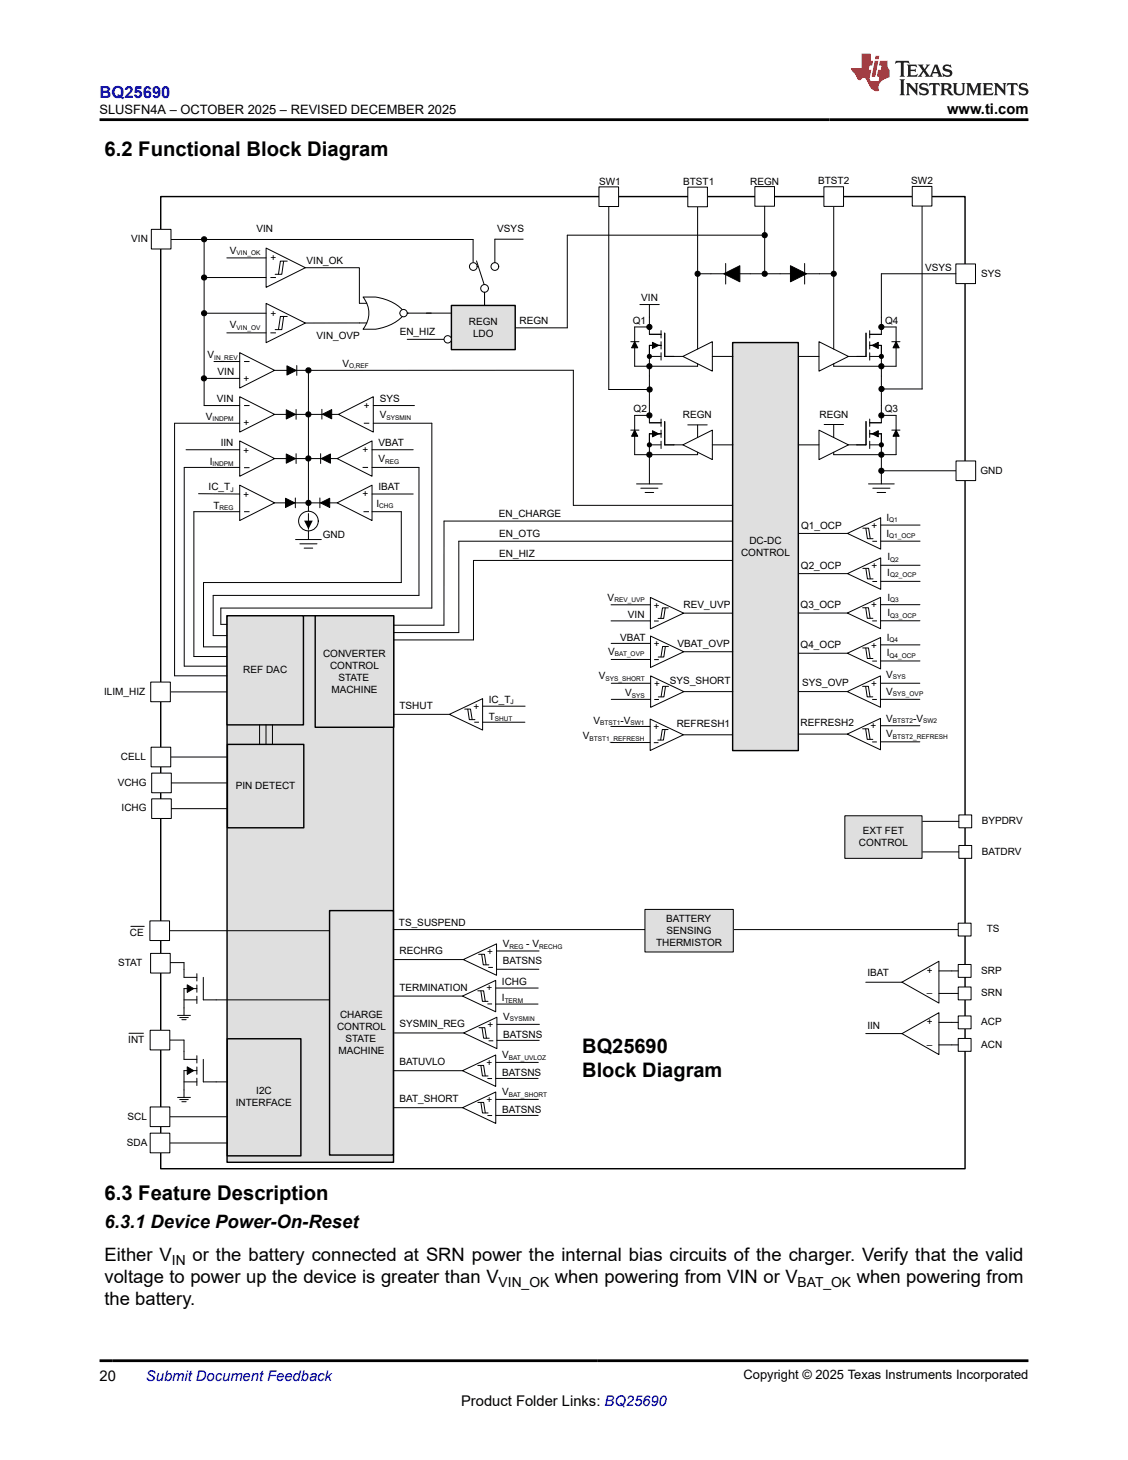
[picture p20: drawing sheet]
<svg xmlns="http://www.w3.org/2000/svg" width="216mm" height="279mm" viewBox="0 0 216 279" stroke-linecap="round" stroke-linejoin="round" font-family="sans-serif">
<defs><g id="words">
<g font-size="3.9">
<text x="20" y="29.9">6.2 Functional Block Diagram</text>
<text x="20" y="229.6">6.3 Feature Description</text>
</g>
<g font-size="3.8">
<text x="111.4" y="201.4">BQ25690</text>
<text x="111.4" y="206">Block Diagram</text>
</g>
<g font-size="3.5">
<text x="20" y="235">6.3.1 Device Power-On-Reset</text>
<text x="20" y="241.3">Either V</text>
<text x="20" y="245.6">voltage to power up the device is greater than V</text>
<text x="36.9" y="241.3">or the battery connected at SRN power the internal bias circuits of the charger. Verify that the valid</text>
<text x="106.2" y="245.6">when powering from VIN or V</text>
<text x="164" y="245.6">when powering from</text>
<text x="20" y="249.8">the battery.</text>
</g>
<text font-size="3.2" fill="#00f" x="19" y="18.7">BQ25690</text>
<g font-size="2.8">
<text x="181.3" y="21.8">www.ti.com</text>
<text x="19" y="264.2">20</text>
<text x="88.3" y="269">Product Folder Links: BQ25690</text>
</g>
<text font-size="2.8" fill="#00f" x="27.9" y="264.2">Submit Document Feedback</text>
<g font-size="2.6">
<text x="32.9" y="242">IN</text>
<text x="95.4" y="246.3">VIN_OK</text>
<text x="152.7" y="246.3">BAT_OK</text>
</g>
<g font-size="2.5">
<text x="19" y="21.9">SLUSFN4A – OCTOBER 2025 – REVISED DECEMBER 2025</text>
<text x="142.3" y="263.9">Copyright © 2025 Texas Instruments Incorporated</text>
</g>
<g font-size="1.9">
<text x="114.6" y="35.4">SW1</text>
<text x="130.8" y="35.4">BTST1</text>
<text x="143.6" y="35.4">REGN</text>
<text x="156.6" y="35.3">BTST2</text>
<text x="174.4" y="35.2">SW2</text>
<text x="25.1" y="46.3">VIN</text>
<text x="49.1" y="44.5">VIN</text>
<text x="95.2" y="44.5">VSYS</text>
<text x="44" y="48.5">V</text>
<text x="51.8" y="50">+</text>
<text x="58.7" y="50.6">VIN_OK</text>
<text x="177" y="51.9">VSYS</text>
<text x="187.8" y="53">SYS</text>
<text x="122.7" y="57.6">VIN</text>
<text x="44" y="62.8">V</text>
<text x="51.8" y="60.6">+</text>
<text x="60.6" y="64.8">VIN_OVP</text>
<text x="76.5" y="64.2">EN_HIZ</text>
<text x="89.7" y="62.1">REGN</text>
<text x="90.5" y="64.4">LDO</text>
<text x="99.4" y="61.9">REGN</text>
<text x="121.1" y="62">Q1</text>
<text x="169.4" y="62">Q4</text>
<text x="39.7" y="68.6">V</text>
<text x="41.6" y="71.8">VIN</text>
<text x="65.5" y="70.2">V</text>
<text x="41.5" y="76.9">VIN</text>
<text x="46.6" y="73.1">+</text>
<text x="72.7" y="76.9">SYS</text>
<text x="39.4" y="80.3">V</text>
<text x="46.6" y="81.5">+</text>
<text x="69.6" y="78.2">+</text>
<text x="72.7" y="80">V</text>
<text x="121.3" y="78.9">Q2</text>
<text x="130.7" y="80">REGN</text>
<text x="156.9" y="80.1">REGN</text>
<text x="169.3" y="78.9">Q3</text>
<text x="40.2" y="88.9">I</text>
<text x="42.2" y="85.4">IIN</text>
<text x="47.7" y="85.5" transform="rotate(-180 47.7 85.5)">+</text>
<text x="69.4" y="86.7">+</text>
<text x="72.4" y="85.4">VBAT</text>
<text x="72.4" y="88.5">V</text>
<text x="39.9" y="93.9">IC_T</text>
<text x="47.7" y="94" transform="rotate(-180 47.7 94)">+</text>
<text x="69.4" y="95.2">+</text>
<text x="72.4" y="93.9">IBAT</text>
<text x="187.7" y="90.7">GND</text>
<text x="40.8" y="97.3">T</text>
<text x="72" y="97">I</text>
<text x="95.5" y="98.9">EN_CHARGE</text>
<text x="153.3" y="101.1">Q1_OCP</text>
<text x="166.8" y="101.2">+</text>
<text x="169.7" y="99.7">I</text>
<text x="61.8" y="103">GND</text>
<text x="95.5" y="102.8">EN_OTG</text>
<text x="95.6" y="106.6">EN_HIZ</text>
<text x="141.8" y="106.3">CONTROL</text>
<text x="143.4" y="104">DC-DC</text>
<text x="169.7" y="102.7">I</text>
<text x="169.8" y="107.2">I</text>
<text x="153.3" y="108.9">Q2_OCP</text>
<text x="166.8" y="108.9">+</text>
<text x="169.8" y="110.2">I</text>
<text x="116.3" y="114.9">V</text>
<text x="120.2" y="118.2">VIN</text>
<text x="125.1" y="116.5">+</text>
<text x="130.8" y="116.4">REV_UVP</text>
<text x="153.2" y="116.3">Q3_OCP</text>
<text x="166.8" y="116.4">+</text>
<text x="169.8" y="117.9">I</text>
<text x="169.8" y="114.9">I</text>
<text x="61.8" y="125.6">CONVERTER</text>
<text x="116.4" y="125.3">V</text>
<text x="118.7" y="122.7">VBAT</text>
<text x="125.2" y="123.8">+</text>
<text x="129.7" y="123.8">VBAT_OVP</text>
<text x="153.2" y="124.1">Q4_OCP</text>
<text x="166.8" y="124.1">+</text>
<text x="169.7" y="125.6">I</text>
<text x="169.7" y="122.6">I</text>
<text x="46.6" y="128.8">REF DAC</text>
<text x="63.2" y="127.9">CONTROL</text>
<text x="64.8" y="130.2">STATE</text>
<text x="114.6" y="130">V</text>
<text x="125.2" y="131.5">+</text>
<text x="128.2" y="130.9">SYS_SHORT</text>
<text x="153.5" y="131.3">SYS_OVP</text>
<text x="166.8" y="131.5">+</text>
<text x="169.6" y="129.7">V</text>
<text x="19.9" y="133">ILIM_HIZ</text>
<text x="63.4" y="132.5">MACHINE</text>
<text x="76.5" y="135.7">TSHUT</text>
<text x="90.6" y="135.8">+</text>
<text x="93.6" y="134.5">IC_T</text>
<text x="93.6" y="137.7">T</text>
<text x="119.7" y="133.2">V</text>
<text x="169.6" y="133">V</text>
<text x="111.5" y="141.5">V</text>
<text x="113.6" y="138.5">V</text>
<text x="118.7" y="138.5">-V</text>
<text x="125.1" y="139.7">+</text>
<text x="129.5" y="139.2">REFRESH1</text>
<text x="153.2" y="139">REFRESH2</text>
<text x="166.6" y="139.6">+</text>
<text x="169.6" y="138.1">V</text>
<text x="169.6" y="141.1">V</text>
<text x="174.8" y="138.1">-V</text>
<text x="23.2" y="145.4">CELL</text>
<text x="22.5" y="150.4">VCHG</text>
<text x="23.3" y="155.3">ICHG</text>
<text x="45.1" y="151">PIN DETECT</text>
<text x="164.4" y="161.9">CONTROL</text>
<text x="165.2" y="159.6">EXT FET</text>
<text x="187.9" y="157.8">BYPDRV</text>
<text x="187.9" y="163.6">BATDRV</text>
<text x="24.9" y="179.1">CE</text>
<text x="76.4" y="177.1">TS_SUSPEND</text>
<text x="127.5" y="176.4">BATTERY</text>
<text x="127.6" y="178.7">SENSING</text>
<text x="188.9" y="178.4">TS</text>
<text x="22.6" y="184.9">STAT</text>
<text x="76.5" y="182.6">RECHRG</text>
<text x="93.3" y="182.8">+</text>
<text x="96.2" y="181.3">V</text>
<text x="96.2" y="184.5">BATSNS</text>
<text x="100.7" y="181.3">- V</text>
<text x="125.6" y="181">THERMISTOR</text>
<text x="76.5" y="189.6">TERMINATION</text>
<text x="93.1" y="189.7">+</text>
<text x="96.1" y="188.5">ICHG</text>
<text x="96.1" y="191.6">I</text>
<text x="166" y="186.7">IBAT</text>
<text x="177.4" y="186.4">+</text>
<text x="177.4" y="190.7">–</text>
<text x="187.8" y="186.4">SRP</text>
<text x="187.8" y="190.7">SRN</text>
<text x="64.5" y="197.1">CONTROL</text>
<text x="65.1" y="194.8">CHARGE</text>
<text x="76.5" y="196.6">SYSMIN_REG</text>
<text x="93.3" y="196.8">+</text>
<text x="96.3" y="195.1">V</text>
<text x="166" y="196.8">IIN</text>
<text x="177.4" y="196.2">+</text>
<text x="187.8" y="196.2">ACP</text>
<text x="24.6" y="199.6">INT</text>
<text x="64.8" y="201.7">MACHINE</text>
<text x="66.1" y="199.4">STATE</text>
<text x="76.5" y="203.9">BATUVLO</text>
<text x="96.1" y="202.5">V</text>
<text x="96.3" y="198.6">BATSNS</text>
<text x="177.4" y="200.5">–</text>
<text x="187.8" y="200.5">ACN</text>
<text x="49.1" y="209.4">I2C</text>
<text x="93.1" y="204">+</text>
<text x="96.1" y="205.8">BATSNS</text>
<text x="96.1" y="209.6">V</text>
<text x="24.4" y="214.3">SCL</text>
<text x="45.1" y="211.7">INTERFACE</text>
<text x="76.5" y="210.9">BAT_SHORT</text>
<text x="93.1" y="211.1">+</text>
<text x="96.1" y="212.9">BATSNS</text>
<text x="24.3" y="219.3">SDA</text>
</g>
<g font-size="1.2">
<text x="45.3" y="48.8">VIN_OK</text>
<text x="45.3" y="63.1">VIN_OV</text>
<text x="41" y="68.8">IN_REV</text>
<text x="66.8" y="70.5">O,REF</text>
<text x="40.7" y="80.6">INDPM</text>
<text x="74" y="80.3">SYSMIN</text>
<text x="40.7" y="89.2">INDPM</text>
<text x="73.7" y="88.7">REG</text>
<text x="44.1" y="94.1">J</text>
<text x="42" y="97.6">REG</text>
<text x="72.6" y="97.2">CHG</text>
<text x="170.2" y="100">Q1</text>
<text x="170.2" y="103">Q1_OCP</text>
<text x="170.4" y="107.5">Q2</text>
<text x="170.4" y="110.5">Q2_OCP</text>
<text x="117.6" y="115.2">REV_UVP</text>
<text x="170.4" y="118.2">Q3_OCP</text>
<text x="170.4" y="115.2">Q3</text>
<text x="117.7" y="125.6">BAT_OVP</text>
<text x="170.2" y="125.9">Q4_OCP</text>
<text x="170.3" y="122.9">Q4</text>
<text x="115.9" y="130.2">SYS_SHORT</text>
<text x="170.9" y="130">SYS</text>
<text x="94.7" y="138">SHUT</text>
<text x="97.7" y="134.8">J</text>
<text x="120.9" y="133.5">SYS</text>
<text x="170.9" y="133.3">SYS_OVP</text>
<text x="112.8" y="141.7">BTST1_REFRESH</text>
<text x="114.9" y="138.8">BTST1</text>
<text x="120.7" y="138.8">SW1</text>
<text x="170.9" y="138.4">BTST2</text>
<text x="170.9" y="141.3">BTST2_REFRESH</text>
<text x="176.7" y="138.4">SW2</text>
<text x="97.5" y="181.6">REG</text>
<text x="103.2" y="181.6">RECHG</text>
<text x="96.6" y="191.9">TERM</text>
<text x="97.6" y="195.4">SYSMIN</text>
<text x="97.4" y="202.8">BAT_UVLOZ</text>
<text x="97.4" y="209.9">BAT_SHORT</text>
</g>
</g></defs>
<path d="M109.7 70.9v25.8M32.6 132.4h11M35.2 201.2v1.5h2.5M35.2 207h2.5M35.8 204.2l1.3 .7-1.3 .7zM37.7 204.9h-2.5v3.7M37.7 202v1.4M37.7 204.2v1.4M37.7 206.3v1.4M38.9 202.7v4.3h2.5" fill="none" stroke="#000" stroke-width=".19"/>
<path d="M35.8 204.2l1.3 .7-1.3 .7z" fill="#000"/>
<path d="M30.8 37.6h153.9v186.1h-153.9z" fill="none" stroke="#000" stroke-width=".27"/>
<path d="M43.5 117.8h31.8v104.6h-31.8z" fill-rule="evenodd" fill="#dfdfdf"/>
<path d="M43.5 117.8h31.8v104.6h-31.8z" fill="none" stroke="#000" stroke-width=".27"/>
<path d="M30.8 45.8h59.8M50.9 47.5l7.6 3.7-7.6 3.8zM51.8 53.1h1M54.3 50l-.4 2.5h-1.2M55 50h-1.3l-.4 2.5M45.9 92.9l6.7 3.3-6.7 3.4zM46.7 97.9h1.1M52.6 96.2h11.9M75.5 136.7h10.5M75.4 190.6h13.1M75.5 197.7h13.2M75.4 204.9h13.1" fill="none" stroke="#000" stroke-width=".19"/>
<path d="M63.1 174.3h12.2v46.7h-12.2z" fill-rule="evenodd" fill="#dfdfdf"/>
<path d="M63.1 174.3h12.2v46.7h-12.2z" fill="none" stroke="#000" stroke-width=".27"/>
<path d="M60.3 117.8h15.1v21.4h-15.1z" fill-rule="evenodd" fill="#dfdfdf"/>
<path d="M60.3 117.8h15.1v21.4h-15.1z" fill="none" stroke="#000" stroke-width=".27"/>
<path d="M43.5 117.8h14.6v20.9h-14.6z" fill-rule="evenodd" fill="#dfdfdf"/>
<path d="M43.5 117.8h14.6v20.9h-14.6z" fill="none" stroke="#000" stroke-width=".27"/>
<g fill="none" stroke="#000" stroke-width=".19">
<path d="M50.9 58.1l7.6 3.7-7.6 3.8zM51.8 63.7h1M54.3 60.6l-.4 2.5h-1.2M55 60.6h-1.3l-.4 2.4M59 70.9v26.9M75.4 119.6h9.6"/>
<circle cx="39.1" cy="45.8" r=".5"/>
<circle cx="59" cy="96.2" r=".5"/>
</g>
<g fill="#000">
<circle cx="39.1" cy="45.8" r=".5"/>
<circle cx="59" cy="96.2" r=".5"/>
</g>
<path d="M86.4 58.5h12.2v8.4h-12.2z" fill-rule="evenodd" fill="#dfdfdf"/>
<path d="M86.4 58.5h12.2v8.4h-12.2z" fill="none" stroke="#000" stroke-width=".27"/>
<path d="M39.1 53.1h11.8M39.1 59.9h11.8M43.4 49.4h7.5M78.2 59.9h4.3M43.4 63.7h7.5M77.9 64.9h7.1" fill="none" stroke="#000" stroke-width=".19"/>
<circle cx="85.7" cy="64.9" r=".7" fill="#fff"/>
<g fill="none" stroke="#000" stroke-width=".19">
<path d="M58.4 51.2h10.4v6.8M81.6 59.9h4.8M45.9 75.9l6.7 3.4-6.7 3.4zM46.7 77.6h1.1M52.5 79.3h12.3M54.8 78.4l1.8 .9-1.8 .9zM56.7 78.4v1.8M98.7 62.7h9.9M33.4 81h12.5M37.1 97.9h8.8M45.9 84.4l6.7 3.4-6.7 3.3zM46.7 89.5h1.1"/>
<path d="M52.5 87.8h12.2M54.6 95.4l1.8 .8-1.8 .9zM54.8 86.9l1.8 .9-1.8 .8zM56.5 95.3v1.9M56.7 86.8v1.9M59 98.3v3M61.2 95.3v1.9M61.3 96.2l1.8-.8v1.7zM61.4 86.8v1.9M61.5 87.8l1.7-.9v1.7zM64.5 87.8l6.7-3.4v6.7zM64.5 96.2l6.7-3.3v6.7z"/>
<path d="M69.4 89.5h1M69.6 97.9h1M71.2 89.5h9M71.2 94.5h7.9M71.2 86.1h7.9M140.2 99.7h-55.2v19.9M35.3 127.5h8.1M86 136.7l6.4-3v6zM88.9 135.7h1.2l.3 2M89.5 135.7l.3 2h1.1M90.8 138.2h.9M92.4 138.2h8.1"/>
<path d="M92.4 135.1h8.1M88.5 190.6l6.4-3v6zM88.7 197.7l6.4-3v6zM91.5 189.6h1.1l.3 2M91.7 196.7h1.1l.3 2M92 189.6l.3 2h1.1M92.3 196.7l.3 2h1M93.3 192.1h.9M93.5 199.2h.9M94.9 192.1h8.1M94.9 189.1h8.1M95.1 199.1h8.1"/>
<path d="M95.1 196h8.1M88.5 204.9l6.4-3v6zM91.5 203.9h1.1l.3 2M92 203.9l.3 2h1.1M93.3 206.4h.9M94.9 206.4h8.1M94.9 203.3h8.1"/>
<circle cx="39.1" cy="53.1" r=".5"/>
<circle cx="39.1" cy="59.9" r=".5"/>
<circle cx="59" cy="79.3" r=".5"/>
<circle cx="85.7" cy="64.9" r=".7"/>
<circle cx="59" cy="87.7" r=".5"/>
<circle cx="59" cy="99.7" r="1.88"/>
</g>
<g fill="#000">
<path d="M54.8 78.4l1.8 .9-1.8 .9zM54.6 95.4l1.8 .8-1.8 .9zM54.8 86.9l1.8 .9-1.8 .8zM58.2 99.6h1.7l-.9 1.7zM61.3 96.2l1.8-.8v1.7zM61.5 87.8l1.7-.9v1.7z"/>
<circle cx="39.1" cy="53.1" r=".5"/>
<circle cx="39.1" cy="59.9" r=".5"/>
<circle cx="59" cy="79.3" r=".5"/>
<circle cx="59" cy="87.7" r=".5"/>
</g>
<path d="M29 43.9h3.7v3.8h-3.7z" fill-rule="evenodd" fill="#fff"/>
<g fill="none" stroke="#000" stroke-width=".19">
<path d="M29 43.9h3.7v3.8h-3.7zM56.6 103.3h4.9M57.4 104.1h3.3M58.2 104.9h1.7M59 102.6v.7"/>
<circle cx="124.3" cy="74.5" r=".5"/>
</g>
<circle cx="124.3" cy="74.5" r=".5" fill="#000"/>
<path d="M43.5 198.8h14.1v22.4h-14.1z" fill-rule="evenodd" fill="#dfdfdf"/>
<path d="M43.5 198.8h14.1v22.4h-14.1z" fill="none" stroke="#000" stroke-width=".27"/>
<path d="M32.5 199h2.7M32.5 218.7h10.9M32.5 213.7h10.9" fill="none" stroke="#000" stroke-width=".19"/>
<path d="M28.7 216.9h3.8v3.7h-3.8z" fill-rule="evenodd" fill="#fff"/>
<path d="M28.7 216.9h3.8v3.7h-3.8z" fill="none" stroke="#000" stroke-width=".19"/>
<path d="M28.7 211.8h3.8v3.8h-3.8z" fill-rule="evenodd" fill="#fff"/>
<path d="M28.7 211.8h3.8v3.8h-3.8z" fill="none" stroke="#000" stroke-width=".19"/>
<path d="M28.7 197.2h3.8v3.7h-3.8z" fill-rule="evenodd" fill="#fff"/>
<path d="M87.8 103.6v17.5h-12.4M87.8 103.6h52.4M140.2 107.3h-49.6v15.2h-15.2M28.7 197.2h3.8v3.7h-3.8zM75.5 183.6h13.2M88.7 183.6l6.3-3v6zM91.6 182.6h1.1l.3 2M92.2 182.7l.3 1.9h1.1M93.4 185.1h.9M95 185.5h8.1M95.1 182h8.1" fill="none" stroke="#000" stroke-width=".19"/>
<path d="M28.7 176.2h3.7v3.8h-3.7z" fill-rule="evenodd" fill="#fff"/>
<path d="M136.1 52.4h7.5M138.5 52.4l3.1-1.5v3zM138.9 50.4v4M61.6 78.3v1.9M61.7 79.3l1.8-.9v1.7zM64.8 79.3l6.6-3.4v6.8zM71.4 77.6h7.9M69.6 81h1.1M71.4 81h11.3M42.3 116.4h40.4M28.7 176.2h3.7v3.8h-3.7z" fill="none" stroke="#000" stroke-width=".19"/>
<g fill="#000">
<path d="M61.7 79.3l1.8-.9v1.7z"/>
<path d="M138.5 52.4l3.1-1.5v3z" fill-rule="evenodd"/>
</g>
<path d="M183 50.5h3.7v3.8h-3.7z" fill-rule="evenodd" fill="#fff"/>
<path d="M68.8 58h1.4M69.5 56.8a8.6 8.6 0 0 1 8 3.1 8.4 8.4 0 0 1-8 3.1 4.8 4.8 0 0 0 0-6.2zM76.5 59.9h1.7M183 50.5h3.7v3.8h-3.7zM68.8 61.8h1.4" fill="none" stroke="#000" stroke-width=".19"/>
<circle cx="77.2" cy="59.9" r=".7" fill="#fff"/>
<circle cx="77.2" cy="59.9" r=".7" fill="none" stroke="#000" stroke-width=".19"/>
<path d="M28.8 130.5h3.8v3.8h-3.8z" fill-rule="evenodd" fill="#fff"/>
<g fill="none" stroke="#000" stroke-width=".19">
<path d="M39.1 72.4h6.8M41 69.2h4.9M45.9 67.5l6.7 3.4-6.7 3.4zM46.7 69.2h1.1M54.9 70l1.8 .9-1.8 .9zM56.8 70v1.8M109.7 70.9h-57.1M28.8 130.5h3.8v3.8h-3.8z"/>
<circle cx="39" cy="72.4" r=".5"/>
</g>
<g fill="#000">
<path d="M54.9 70l1.8 .9-1.8 .9z"/>
<circle cx="39" cy="72.4" r=".5"/>
<circle cx="59" cy="70.9" r=".5"/>
</g>
<circle cx="59" cy="70.9" r=".5" fill="none" stroke="#000" stroke-width=".2"/>
<path d="M140.2 65.6h12.6v78h-12.6z" fill-rule="evenodd" fill="#dfdfdf"/>
<path d="M140.2 65.6h12.6v78h-12.6z" fill="none" stroke="#000" stroke-width=".27"/>
<g fill="none" stroke="#000" stroke-width=".19">
<path d="M120.7 65.4h1.6M121.5 65.4l.6 1.2h-1.2zM124.3 68.2h2.1M124.3 60.7v3.3h2.2M124.3 62.6h-2.8v7.5h12v-.5M124.3 77.6v3.3h2.2M124.3 79.5h-2.8v7.5h12v-.5M124.9 65.5l1.2 .6-1.2 .6zM126.5 63.3v1.4M126.5 65.4v1.4M126.5 67.5v1.4M126.5 66.1h-2.2v5.9"/>
<path d="M127.2 63.7v4.5h3.6M130.7 68.2l5.6-2.8v5.6zM136.3 68.2h4M152.8 68.2h4M156.8 65.4l5.6 2.8-5.6 2.8zM165.8 63.7v4.5h-3.5M166.5 66.1h2.2v5.9M166.5 63.3v1.4M166.5 65.4v1.4M166.5 67.5v1.4M166.6 68.2h2.1M166.9 66.1l1.2-.6v1.2z"/>
<path d="M168.7 62.6h2.8v7.5h-11.9v-.5M168.7 79.5h2.8v7.5h-11.9v-.5M168.7 60.7v3.3h-2.2M168.7 77.6v3.3h-2.2M170.7 65.4h1.6M171.5 65.4l.6 1.2h-1.2zM120.7 82.3h1.6M121.5 82.3l.6 1.2h-1.2zM124.3 85.1h2.1M124.9 82.4l1.2 .6-1.2 .6zM126.5 80.2v1.4M126.5 82.3v1.4"/>
<path d="M126.5 84.4v1.4M126.5 83h-2.2v9M127.2 80.7v4.4h3.5M130.7 85.1l5.6-2.8v5.6zM131.6 81.3h3.8M133.5 81.4v2.3M136.3 85.1h4M152.8 85.1h4M156.8 82.3l5.6 2.8-5.6 2.9zM157.7 81.2h3.8M159.6 81.4v2.3M165.8 80.7v4.4h-3.4"/>
<path d="M166.5 83h2.2v9M166.5 80.2v1.4M166.5 82.3v1.4M166.5 84.4v1.4M166.6 85.1h2.1M166.9 83l1.2-.6v1.2zM170.7 82.3h1.6M171.5 82.3l.6 1.2h-1.2z"/>
<circle cx="124.3" cy="79.5" r=".5"/>
<circle cx="124.3" cy="70.1" r=".5"/>
<circle cx="124.3" cy="62.6" r=".5"/>
<circle cx="168.7" cy="70.1" r=".5"/>
<circle cx="168.7" cy="62.6" r=".5"/>
<circle cx="168.7" cy="79.5" r=".5"/>
<circle cx="124.3" cy="87" r=".5"/>
<circle cx="168.7" cy="87" r=".5"/>
</g>
<g fill="#000">
<path d="M121.5 65.4l.6 1.2h-1.2zM124.9 65.5l1.2 .6-1.2 .6zM166.9 66.1l1.2-.6v1.2zM171.5 65.4l.6 1.2h-1.2zM121.5 82.3l.6 1.2h-1.2zM124.9 82.4l1.2 .6-1.2 .6zM166.9 83l1.2-.6v1.2zM171.5 82.3l.6 1.2h-1.2z"/>
<circle cx="124.3" cy="68.2" r=".5"/>
<circle cx="124.3" cy="79.5" r=".5"/>
<circle cx="124.3" cy="70.1" r=".5"/>
<circle cx="124.3" cy="62.6" r=".5"/>
<circle cx="168.7" cy="70.1" r=".5"/>
<circle cx="168.7" cy="62.6" r=".5"/>
<circle cx="168.7" cy="68.2" r=".5"/>
<circle cx="168.7" cy="79.5" r=".5"/>
<circle cx="124.3" cy="87" r=".5"/>
<circle cx="124.3" cy="85.1" r=".5"/>
<circle cx="168.7" cy="85.1" r=".5"/>
<circle cx="168.7" cy="87" r=".5"/>
</g>
<path d="M144.5 35.7h3.7v3.8h-3.7z" fill-rule="evenodd" fill="#fff"/>
<g fill="none" stroke="#000" stroke-width=".19">
<path d="M116.5 39.5v35h7.8M144.5 35.7h3.7v3.8h-3.7zM122.5 58.3h3.7M124.3 58.3v2.4M146.4 45h-37.8v17.7M124.3 72v5.6M168.7 72v5.6"/>
<circle cx="168.7" cy="74.4" r=".5"/>
</g>
<circle cx="168.7" cy="74.4" r=".5" fill="#000"/>
<path d="M114.6 35.8h3.8v3.7h-3.8z" fill-rule="evenodd" fill="#fff"/>
<path d="M114.6 35.8h3.8v3.7h-3.8zM176.5 39.4v35M168.7 74.4h7.8" fill="none" stroke="#000" stroke-width=".19"/>
<path d="M174.6 35.7h3.8v3.7h-3.8z" fill-rule="evenodd" fill="#fff"/>
<path d="M133.5 39.6v27.2M146.4 39.5v12.9M159.6 39.5v27.3M174.6 35.7h3.8v3.7h-3.8z" fill="none" stroke="#000" stroke-width=".19"/>
<path d="M131.6 35.8h3.8v3.8h-3.8z" fill-rule="evenodd" fill="#fff"/>
<path d="M131.6 35.8h3.8v3.8h-3.8z" fill="none" stroke="#000" stroke-width=".19"/>
<path d="M157.7 35.7h3.8v3.8h-3.8z" fill-rule="evenodd" fill="#fff"/>
<g fill="none" stroke="#000" stroke-width=".19">
<path d="M157.7 35.7h3.8v3.8h-3.8zM133.5 52.4h2.6M143.6 52.4h16M151.3 50.9l3.1 1.5-3.1 1.5zM154 50.4v4M183 52.4h-14.3v8.3M121.8 92.6h5M122.7 93.4h3.2M123.5 94.2h1.6M124.3 92v.6M166.2 92.6h5M167.1 93.4h3.2"/>
<path d="M167.9 94.2h1.6M168.7 92v.6M168.7 90.1h14.3"/>
<circle cx="133.5" cy="52.4" r=".5"/>
<circle cx="146.4" cy="45" r=".5"/>
<circle cx="146.4" cy="52.4" r=".5"/>
<circle cx="159.6" cy="52.4" r=".5"/>
<circle cx="168.7" cy="90.1" r=".5"/>
</g>
<g fill="#000">
<path d="M151.3 50.9l3.1 1.5-3.1 1.5z" fill-rule="evenodd"/>
<circle cx="133.5" cy="52.4" r=".5"/>
<circle cx="146.4" cy="45" r=".5"/>
<circle cx="146.4" cy="52.4" r=".5"/>
<circle cx="159.6" cy="52.4" r=".5"/>
<circle cx="168.7" cy="90.1" r=".5"/>
</g>
<path d="M183 88.2h3.7v3.8h-3.7z" fill-rule="evenodd" fill="#fff"/>
<g fill="none" stroke="#000" stroke-width=".19">
<path d="M39.1 45.8v31.8h6.8M68.8 61.8h-10.4M33.4 81v48.3h10M35.6 86.1h10.3M37.1 97.9v27.7M38 94.5h7.9M45.9 89.5h-10.6v38M71.2 97.9h5.6v13.6h-37.8v12.3h4.4M80.2 89.5v24.4h-39.4v7.7h2.6M82.7 81v35.4M109.7 96.7h30.5M183 88.2h3.7v3.8h-3.7z"/>
<path d="M42.3 116.4v3.1h1.1M59 101.6v1M37.1 125.6h6.3M32.3 184.2h2.9"/>
</g>
<path d="M28.8 182.5h3.8v3.7h-3.8z" fill-rule="evenodd" fill="#fff"/>
<g fill="none" stroke="#000" stroke-width=".19">
<path d="M117 115.7h7.5M117 118.8h7.5M124.5 114.3l6.4 3-6.4 3zM125.2 118.8h.9M127.3 116.4l-.3 1.9h-1M127.9 116.3h-1.1l-.3 2M130.8 117.3h9.4M152.8 117.3h9.4M152.8 102.1h9.4M152.8 109.8h9.4M162.2 117.3l6.3-3v6zM162.2 102.1l6.4-3v6z"/>
<path d="M162.2 109.8l6.4-3v6zM165.1 116.3h1.1l.3 2M165.1 101.1h1.1l.4 2M165.1 108.8h1.2l.3 2M165.7 116.3l.3 2h1.1M165.7 101.1l.3 2h1.1M165.7 108.8l.3 2h1.1M167 118.8h.8M167 103.6h.9M167 111.3h.9M168.6 118.8h7.5M168.6 115.7h7.5"/>
<path d="M168.6 100.5h7.5M168.6 103.6h7.5M168.6 108.2h7.5M168.6 111.3h7.5M116.9 139h7.5M117 123.1h7.5M117 126.2h7.5M117 133.8h7.5M117 130.8h7.5M124.4 137.6l6.4 3-6.4 3zM124.5 121.7l6.4 3-6.4 3zM124.5 129.4l6.4 3-6.4 3z"/>
<path d="M125.2 126.2h.9M125.2 133.9h.9M127.3 139.6l-.3 2h-1.1M127.3 123.7l-.2 2h-1.1M127.4 131.4l-.3 2h-1.1M127.9 139.6h-1.1l-.4 2M127.9 123.7h-1.1l-.3 2M128 131.3h-1.2l-.3 2M130.9 124.7h9.3M130.9 132.4h9.4M152.8 132.4h9.4M152.8 125h9.4"/>
<path d="M162.2 132.4l6.3-3.1v6.1zM162.2 125l6.3-3v6zM165.1 131.3h1.1l.3 2M165.1 139.5h1.1l.3 2M165.1 124h1.1l.3 2M165.7 131.4l.3 2h1.1M165.7 139.5l.3 2h1.1M165.7 124l.3 2h1.1M166.9 133.9h.9M167 126.5h.8M168.5 133.8h7.6M168.5 130.8h7.6"/>
<path d="M168.5 138.9h7.6M168.6 123.4h7.5M168.6 126.5h7.5M116.9 142.1h7.5M125.1 142.1h.9M130.8 140.6h9.4M152.8 140.5h9.4M162.2 140.5l6.3-3v6zM166.9 142h.9M168.5 142h7.6M32.4 178.1h30.7M75.3 177.9h109.4"/>
<path d="M28.8 182.5h3.8v3.7h-3.8zM75.4 212h13.1M88.5 212l6.4-3v6zM91.5 211h1.1l.3 2M92 211l.3 2h1.1M93.3 213.5h.9M94.9 213.5h8.1M94.9 210.4h8.1"/>
</g>
<path d="M123.4 174h17v8.2h-17z" fill-rule="evenodd" fill="#dfdfdf"/>
<path d="M32.7 144.9h10.7M123.4 174h17v8.2h-17z" fill="none" stroke="#000" stroke-width=".19"/>
<path d="M28.9 143h3.8v3.8h-3.8z" fill-rule="evenodd" fill="#fff"/>
<path d="M28.9 143h3.8v3.8h-3.8zM32.8 149.8h10.7M24.7 197.7h2.8" fill="none" stroke="#000" stroke-width=".19"/>
<path d="M29 148h3.8v3.7h-3.8z" fill-rule="evenodd" fill="#fff"/>
<path d="M29 148h3.8v3.7h-3.8zM32.8 154.8h10.7" fill="none" stroke="#000" stroke-width=".19"/>
<path d="M29 152.9h3.8v3.7h-3.8z" fill-rule="evenodd" fill="#fff"/>
<path d="M29 152.9h3.8v3.7h-3.8z" fill="none" stroke="#000" stroke-width=".19"/>
<path d="M43.5 142.5h14.6v15.9h-14.6z" fill-rule="evenodd" fill="#dfdfdf"/>
<path d="M43.5 142.5h14.6v15.9h-14.6z" fill="none" stroke="#000" stroke-width=".27"/>
<g fill="none" stroke="#000" stroke-width=".19">
<path d="M90.6 45.8v4.3M91.2 49.9l1.5 4.6M92.7 55.9v2.5M100.1 45.8h-5.4v4.5M49.7 138.7v3.8M50.9 138.7v3.8M52.1 138.7v3.8M25 177.3h2.6M34 194.3h2.5M34.4 194.7h1.6M34.8 195.1h.8M35.2 184.2v2.8h2.5"/>
<path d="M35.2 199v2.2M35.2 191.3h2.5M35.8 188.5l1.3 .7-1.3 .7zM37.7 189.2h-2.5v5.1M37.7 186.3v1.4M37.7 188.5v1.4M37.7 190.6v1.4M38.9 187v4.3h24.2M172.6 197.8h.1M172.6 197.8l7.1-4v8zM179.7 195.7h2.5M179.7 200h2.5"/>
<path d="M34 210h2.5M34.4 210.4h1.6M34.8 210.8h.8M35.2 208.6v1.4M41.4 207h2.1"/>
<circle cx="90.6" cy="51" r=".74"/>
<circle cx="92.7" cy="55.2" r=".74"/>
<circle cx="94.7" cy="51" r=".74"/>
</g>
<path d="M35.8 188.5l1.3 .7-1.3 .7z" fill="#000"/>
<path d="M183.4 194.4h2.5v2.5h-2.5z" fill-rule="evenodd" fill="#fff"/>
<path d="M183.4 194.4h2.5v2.5h-2.5z" fill="none" stroke="#000" stroke-width=".19"/>
<path d="M183.4 198.7h2.5v2.5h-2.5z" fill-rule="evenodd" fill="#fff"/>
<path d="M172.6 187.9v.1M172.6 188l7.1-4v8zM179.7 185.8h2.5M179.7 190.1h2.5M183.4 198.7h2.5v2.5h-2.5z" fill="none" stroke="#000" stroke-width=".19"/>
<path d="M183.4 184.6h2.5v2.4h-2.5z" fill-rule="evenodd" fill="#fff"/>
<path d="M183.4 184.6h2.5v2.4h-2.5z" fill="none" stroke="#000" stroke-width=".19"/>
<path d="M183.4 188.9h2.5v2.4h-2.5z" fill-rule="evenodd" fill="#fff"/>
<path d="M182.2 190.1h1.2M182.2 185.8h1.2M182.2 195.7h1.2M182.2 200h1.2M183.4 188.9h2.5v2.4h-2.5z" fill="none" stroke="#000" stroke-width=".19"/>
<path d="M183.4 176.7h2.5v2.4h-2.5z" fill-rule="evenodd" fill="#fff"/>
<path d="M183.4 176.7h2.5v2.4h-2.5zM165.7 197.8h6.9M165.7 188h6.9" fill="none" stroke="#000" stroke-width=".19"/>
<path d="M183.5 161.8h2.5v2.5h-2.5z" fill-rule="evenodd" fill="#fff"/>
<path d="M183.5 161.8h2.5v2.5h-2.5z" fill="none" stroke="#000" stroke-width=".19"/>
<path d="M183.5 156h2.5v2.4h-2.5z" fill-rule="evenodd" fill="#fff"/>
<path d="M183.5 156h2.5v2.4h-2.5z" fill="none" stroke="#000" stroke-width=".19"/>
<path d="M161.7 156.1h14.8v8.2h-14.8z" fill-rule="evenodd" fill="#dfdfdf"/>
<path d="M161.7 156.1h14.8v8.2h-14.8zM176.6 157.2h6.9M176.6 163h6.9" fill="none" stroke="#000" stroke-width=".19"/>
<path d="M171.5 11.6l-.2 .6a.81 .81 0 0 1 1.1-.1v2.2l-.2 .4h1l-.2-.4v-2.2a.95 .95 0 0 1 1.1 .1l-.2-.6zM173.6 12.4l.2 .3v1.6l-.2 .4h1.9l.1-.6a1.17 1.17 0 0 1-1.3 .3v-.8h.6l.4 .2v-.7l-.4 .2h-.6v-.5l.2-.2a1 1 0 0 1 1 .3l-.1-.5zM175.7 12.4l.9 1.1-1 1.2h.9l-.2-.2 .5-.8 .4 .8-.2 .2h1.6l-.2-.2 .2-.5h.9l.1 .5-.1 .2h.9l-.2-.4-.8-1.9h-.5l-.9 2.1-.9-1.1 .9-1h-.8l.2 .2-.4 .6-.4-.6 .2-.2zM179 12.8l.4 1h-.7zM180.7 12.5a.65 .65 0 0 0-.2 .7 .65 .65 0 0 0 .6 .5l.6 .1 .1 .3a.79 .79 0 0 1-.7 .4 .79 .79 0 0 1-.7-.5l.1 .7 .2-.1a.93 .93 0 0 0 1.1 0 .93 .93 0 0 0 .4-.9 1.46 1.46 0 0 0-1.2-.6l-.1-.3a1.09 1.09 0 0 1 1.2 .2l-.2-.6-.1 .1-.5-.2zM172.2 15.2l.2 .4v2.2l-.2 .4h1l-.2-.4v-2.2l.2-.4zM173.4 15.9l.2 .4v1.5l-.2 .4h.8l-.3-.4 .1-1.3 1.6 1.8v-2l.2-.4h-.7l.1 .2 .1 1.1-1.2-1.3zM176.2 16a.65 .65 0 0 0-.2 .8 .65 .65 0 0 0 .6 .4l.6 .2 .1 .2a.79 .79 0 0 1-.7 .4 .79 .79 0 0 1-.7-.5l.1 .7 .2-.1a.93 .93 0 0 0 1.1 .1 .93 .93 0 0 0 .4-1 1.46 1.46 0 0 0-1.2-.5l-.1-.4a1.09 1.09 0 0 1 1.2 .2l-.1-.6-.2 .1-.5-.1zM177.9 15.9l-.1 .6a.63 .63 0 0 1 .8-.3v1.6l-.3 .4h1l-.2-.4v-1.6a.66 .66 0 0 1 .8 .3l-.1-.6zM180 15.9l.2 .4v1.5l-.2 .4h1l-.2-.2-.1-.7h.5l.1 .2a.79 .79 0 0 0 1.2 .6l-1-.9a.61 .61 0 0 0 .6-.6 .61 .61 0 0 0-.5-.7zM180.8 16.2h.1a.47 .47 0 0 1 .5 .1 .47 .47 0 0 1 .1 .5l-.1 .1-.7 .1zM182.3 15.9l.2 .2a2.27 2.27 0 0 0 .4 2 1.04 1.04 0 0 0 1.7-.7v-1.3l.2-.2h-.8l.2 .4v1.1a.6 .6 0 0 1-.6 .6 .6 .6 0 0 1-.6-.6v-1.1l.3-.4zM184.9 15.9l.2 .4v1.5l-.2 .4h.8l-.3-.4v-1.4l.9 1.9 .9-1.9v1.4l-.3 .4h1l-.2-.4v-1.5l.2-.4h-.8l-.7 1.5-.6-1.5zM188.1 15.9l.2 .4v1.5l-.2 .4h1.9l.1-.6a1.17 1.17 0 0 1-1.3 .3v-.8h.6l.4 .2v-.6l-.4 .2h-.6v-.6l.2-.1a1.01 1.01 0 0 1 1 .3l-.1-.6zM190.2 15.9l.3 .4v1.5l-.3 .4h.8l-.2-.4v-1.3l1.6 1.8v-2l.2-.4h-.7l.2 .2v1.1l-1.2-1.3zM192.8 15.9l-.1 .6a.63 .63 0 0 1 .8-.3v1.6l-.3 .4h1l-.2-.4v-1.6a.66 .66 0 0 1 .8 .3l-.1-.6zM195.2 16a.65 .65 0 0 0-.2 .8 .65 .65 0 0 0 .6 .4l.6 .2 .2 .2a.79 .79 0 0 1-.7 .4 .79 .79 0 0 1-.7-.5l.1 .7 .2-.1a.93 .93 0 0 0 1 .1 .93 .93 0 0 0 .5-1 1.46 1.46 0 0 0-1.3-.5v-.4a1.09 1.09 0 0 1 1.2 .2l-.2-.6-.2 .1-.5-.1z" fill="#231f20"/>
<path d="M164.9 10.3v2.7h-2l.1 .4 .8 1a.95 .95 0 0 0 1 .9 .59 .59 0 0 1 .5-.4 .59 .59 0 0 1 .5 .3l.4 .8a1.59 1.59 0 0 0 2.1 1.4 1.61 1.61 0 0 1 1-2.3l1-.3-.1-1.5a1.59 1.59 0 0 1-.3-1.7h-1.5l-.2 .9h.6l-.2 .9h-.5l-.2 .9v.3l.4 .1-.1 .9h-.7a.73 .73 0 0 1-1-.7l.3-1.5h-.5l.1-.9h.5l.2-.9h-.5v-1.3zM167.4 11.6l-.6 3.1h.7l.6-3.1zM167.6 10.7l-.1 .6h.7l.1-.6z" fill="#ed1c24"/>
<path d="M19 22.9h177.8M19 260.4h177.8" fill="none" stroke="#000" stroke-width=".53"/>
<use href="#words"/>
</svg>
